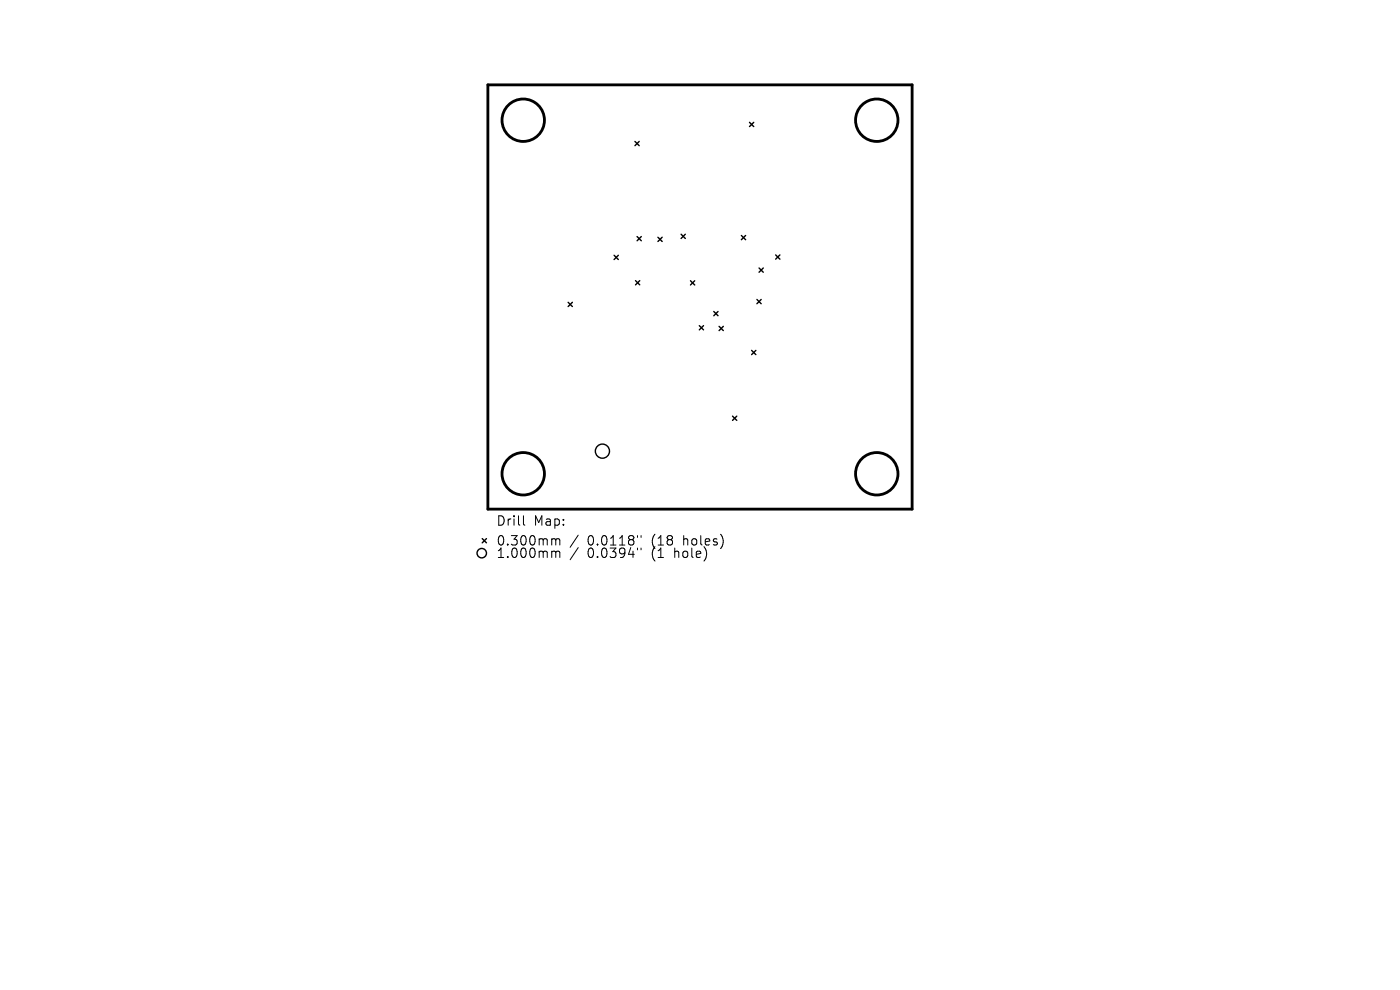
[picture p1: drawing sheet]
<svg xmlns="http://www.w3.org/2000/svg" width="297mm" height="210mm" viewBox="0 0 297 210" stroke-linecap="round" stroke-linejoin="round" font-family="sans-serif">
<defs><g id="words">
<g font-size="2.8">
<text x="105.2" y="111.8">Drill</text>
<text x="113.2" y="111.8">Map:</text>
<text x="105.2" y="116">0.300mm</text>
<text x="105.2" y="118.6">1.000mm</text>
<text x="124.6" y="116">0.0118&quot;</text>
<text x="124.6" y="118.6">0.0394&quot;</text>
<text x="138.4" y="116">(18</text>
<text x="138.4" y="118.6">(1</text>
<text x="143.3" y="118.6">hole)</text>
<text x="145.2" y="116">holes)</text>
</g>
</g></defs>
<g fill="none" stroke="#000" stroke-width=".21">
<path d="M103.5 108h.1M111 109.4v1.7l.3 .3M117.3 114.3h.3l.3 .3M117.3 116.9l.5 .1 .1 .2M117.9 114.6l.3-.3 .5 .1 .1 1.2M117.9 114.6v1M117.9 117.2v1.1M117.9 117.2l.3-.3 .5 .1 .1 1.3M122.7 113.5l-1.7 2.6M122.7 116.2l-1.7 2.5M135.2 113.6v.4M135.2 116.3v.3"/>
<path d="M136 113.6v.4M136 116.3v.3"/>
</g>
<g fill="none" stroke="#000" stroke-width=".6">
<path d="M103.5 18h90v90h-90z"/>
<circle cx="111" cy="25.5" r="4.5"/>
<circle cx="186" cy="25.5" r="4.5"/>
<circle cx="111" cy="100.5" r="4.5"/>
<circle cx="186" cy="100.5" r="4.5"/>
</g>
<circle cx="103.5" cy="108" r=".03" fill="#000" stroke="#000" stroke-width=".21"/>
<g fill="none" stroke="#000" stroke-width=".3">
<path d="M134.7 30l.9 .9M135.6 30l-.9 .9M159 26l.9 .9M159.9 26l-.9 .9M130.3 54.2l.9 .9M131.2 54.2l-.9 .9M134.8 59.5l.9 .9M135.2 50.2l.9 .9M135.7 59.5l-.9 .9M136.1 50.2l-.9 .9M139.6 50.3l.9 .9M140.5 50.3l-.9 .9"/>
<path d="M144.5 49.7l.9 .9M145.4 49.7l-.9 .9M146.5 59.6l.9 .9M147.4 59.6l-.9 .9M157.3 50l.9 .9M158.2 50l-.9 .9M161 56.9l.9 .9M161.9 56.9l-.9 .9M164.6 54.1l.9 .9M165.5 54.1l-.9 .9M120.5 64.1l.9 .9M121.4 64.1l-.9 .9"/>
<path d="M148.4 69.1l.9 .9M149.3 69.1l-.9 .9M151.4 66.1l.9 .9M152.3 66.1l-.9 .9M152.6 69.2l.9 .9M153.5 69.2l-.9 .9M159.5 74.3l.9 .9M160.4 74.3l-.9 .9M160.6 63.5l.9 .9M161.5 63.5l-.9 .9M155.4 88.3l.9 .9M156.3 88.3l-.9 .9"/>
<path d="M102.3 114.3l.9 .9M103.2 114.3l-.9 .9"/>
<circle cx="127.8" cy="95.7" r="1.5"/>
<circle cx="102.2" cy="117.3" r="1"/>
</g>
<use href="#words"/>
</svg>
